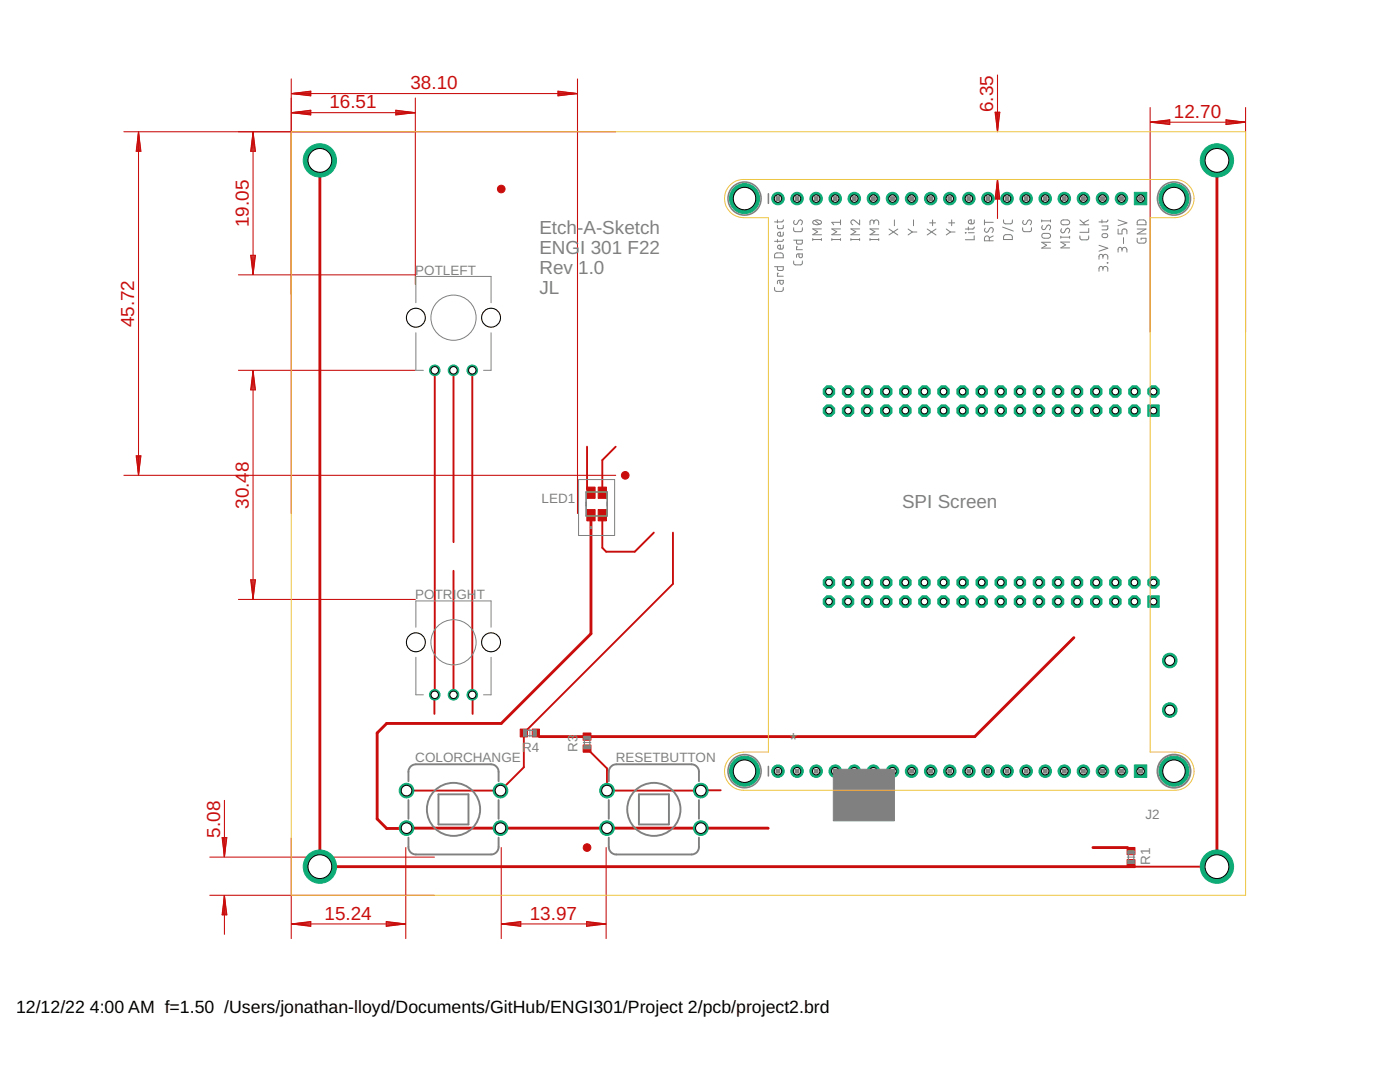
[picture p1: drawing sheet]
<svg xmlns="http://www.w3.org/2000/svg" width="279mm" height="216mm" viewBox="0 0 279 216" stroke-linecap="round" stroke-linejoin="round" font-family="sans-serif">
<defs><g id="words">
<g font-size="3.8" fill="#c90d0c">
<text x="81.9" y="17.8">38.10</text>
<text x="65.7" y="21.6">16.51</text>
<text x="198.2" y="22.4" transform="rotate(-90 198.2 22.4)">6.35</text>
<text x="234.3" y="23.5">12.70</text>
<text x="49.6" y="45.3" transform="rotate(-90 49.6 45.3)">19.05</text>
<text x="26.8" y="65.3" transform="rotate(-90 26.8 65.3)">45.72</text>
<text x="49.6" y="94.2" transform="rotate(-90 49.6 94.2)">8</text>
<text x="49.6" y="101.5" transform="rotate(-90 49.6 101.5)">30.4</text>
<text x="43.9" y="167.1" transform="rotate(-90 43.9 167.1)">5.08</text>
<text x="64.8" y="183.5">15.24</text>
<text x="105.7" y="183.5">13.97</text>
</g>
<g font-size="3.8" fill="#808080">
<text x="107.6" y="46.7">Etch-A-Sketch</text>
<text x="107.6" y="50.7">ENG</text>
<text x="115.8" y="50.7">I 301 F22</text>
<text x="107.6" y="54.7">Rev</text>
<text x="107.6" y="58.7">JL</text>
<text x="115.4" y="54.7">1.0</text>
<text x="180" y="101.3">SPI Screen</text>
<text x="157.6" y="148.9">*</text>
</g>
<g font-size="3.5">
<text x="3.2" y="202.2">12/12/22</text>
<text x="17.9" y="202.2">4:00 AM f=1.50 /Users/jonathan-lloyd/Documents/GitHub/ENGI301/Project 2/pcb/project2.brd</text>
</g>
<g font-size="2.7" fill="#808080">
<text x="82.9" y="54.9">POTLEFT</text>
<text x="108.1" y="100.3">LED1</text>
<text x="82.9" y="119.6">PO</text>
<text x="86.8" y="119.6">TRI</text>
<text x="91.1" y="119.6">GHT</text>
<text x="82.9" y="152">COLORCHANGE</text>
<text x="104.2" y="150.1">R4</text>
<text x="115.3" y="150.1" transform="rotate(-90 115.3 150.1)">R3</text>
<text x="122.9" y="152">RESETBUTTON</text>
<text x="228.6" y="163.4">J2</text>
<text x="229.5" y="172.6" transform="rotate(-90 229.5 172.6)">R1</text>
</g>
</g></defs>
<g fill="none" stroke="#c90d0c" stroke-width=".21">
<path d="M58.1 15.7v86.8M58.2 18.7l3.8-.5v.9zM58.2 18.7h57M58.2 18.7l3.8 .2M58.2 18.7l3.8 .3M62 18.5l-3.8 .2M62 18.3l-3.8 .4M82.9 19.6v37.1M111.4 18.2l3.8 .5-3.8 .4zM111.4 18.5l3.8 .2M111.4 18.3l3.8 .4M115.2 18.7l-3.8 .2"/>
<path d="M115.2 18.7l-3.8 .3M115.3 15.7v86.8M199.1 15v11.2M24.7 26.3h98.2M27.6 26.4l.5 3.8h-.9zM27.6 26.4v68.3M27.6 26.4l-.1 3.8M27.6 26.4l.2 3.8M27.6 26.4l-.3 3.8M27.6 26.4l.4 3.8M50.5 26.4v28.4M50.5 26.4l.5 3.8h-1z"/>
<path d="M50.5 26.4l-.2 3.8M50.5 26.4l.2 3.8M50.5 26.4l-.4 3.8M50.5 26.4l.4 3.8M58.2 22.5h24.6M58.2 22.5l3.8-.5v.9zM58.2 22.5l3.8 .2M58.2 22.5l3.8 .4M62 22.3l-3.8 .2M62 22.1l-3.8 .4M79 22l3.8 .5-3.8 .4zM79 22.3l3.8 .2"/>
<path d="M79 22.1l3.8 .4M82.8 22.5l-3.8 .2M82.8 22.5l-3.8 .4M198.6 22.4h.9l-.4 3.8zM198.7 22.4l.4 3.8M198.9 22.4l.2 3.8M199.1 35.8h.1M199.1 26.3h.1M199.1 35.9v7.7M199.1 35.9l.4 3.8h-.9zM199.1 35.9l-.2 3.8M199.1 35.9l.2 3.8"/>
<path d="M199.1 35.9l-.4 3.8M199.1 35.9l.4 3.8M199.3 22.4l-.2 3.8M199.5 22.4l-.4 3.8M229.5 21.5v44.8M229.6 24.4h18.9M229.6 24.4l3.8-.5v.9zM229.6 24.4l3.8 .2M229.6 24.4l3.8 .4M233.4 24.2l-3.8 .2M233.4 24l-3.8 .4M244.7 23.9l3.8 .5-3.8 .4z"/>
<path d="M244.7 24.2l3.8 .2M244.7 24l3.8 .4M248.5 24.4l-3.8 .2M248.5 24.4l-3.8 .4M248.6 21.5v44.8M47.6 54.8h35.3M50 50.9h1l-.5 3.9zM50.1 50.9l.4 3.9M50.3 50.9l.2 3.9M50.7 50.9l-.2 3.9M50.9 50.9l-.4 3.9M47.6 73.9h35.3"/>
<path d="M50.5 74v45.5M50.5 74l.5 3.8h-1zM50.5 74l-.2 3.8M50.5 74l.2 3.8M50.5 74l-.4 3.8M50.5 74l.4 3.8M24.7 94.8h98.2M27.2 91h.9l-.5 3.7zM27.3 91l.3 3.7M27.5 91l.1 3.7M27.8 91l-.2 3.7M28 91l-.4 3.7"/>
<path d="M47.6 119.6h35.3M50 115.7h1l-.5 3.8zM50.1 115.7l.4 3.8M50.3 115.7l.2 3.8M50.7 115.7l-.2 3.8M50.9 115.7l-.4 3.8M44.8 159.7v11.2M41.9 171h44.8M41.9 178.6h44.8M44.3 167.1h1l-.5 3.8zM44.4 167.1l.4 3.8M44.6 167.1l.2 3.8"/>
<path d="M44.8 178.8v7.6M44.8 178.8l.5 3.7h-1zM44.8 178.8l-.2 3.7M44.8 178.8l.2 3.7M44.8 178.8l-.4 3.7M44.8 178.8l.4 3.7M45 167.1l-.2 3.8M45.2 167.1l-.4 3.8M58.1 167.2v20.1M81 169.1v18.2M100 169.1v18.2M121 169.1v18.2"/>
<path d="M58.2 184.4l3.8-.5v.9zM58.2 184.4h22.7M58.2 184.4l3.8 .2M58.2 184.4l3.8 .3M62 184.2l-3.8 .2M62 184l-3.8 .4M77.1 183.9l3.8 .5-3.8 .4zM77.1 184.2l3.8 .2M77.1 184l3.8 .4M80.9 184.4l-3.8 .2M80.9 184.4l-3.8 .3M100.1 184.4h20.8"/>
<path d="M100.1 184.4l3.8-.5v.9zM100.1 184.4l3.8 .2M100.1 184.4l3.8 .3M103.9 184.2l-3.8 .2M103.9 184l-3.8 .4M117.1 183.9l3.8 .5-3.8 .4zM117.1 184.2l3.8 .2M117.1 184l3.8 .4M120.9 184.4l-3.8 .2M120.9 184.4l-3.8 .3"/>
</g>
<g fill="#c90d0c" stroke="#c90d0c" stroke-width=".2">
<path d="M116.4 148.7h1.5v1.4h-1.5z"/>
<path d="M116.4 146.3h1.5v1.4h-1.5z"/>
<path d="M106.2 145.5h1.5v1.5h-1.5z"/>
<path d="M103.8 145.5h1.5v1.5h-1.5z"/>
<path d="M117.1 101.7h1.7v2.2h-1.7z"/>
<path d="M117.1 97.2h1.7v2.2h-1.7z"/>
<path d="M119.4 97.2h1.6v2.2h-1.6z"/>
<path d="M119.4 101.7h1.6v2.2h-1.6z"/>
<path d="M224.9 169.1h1.6v1.4h-1.6z"/>
<path d="M224.9 171.5h1.6v1.5h-1.6z"/>
</g>
<g fill="#c90d0c" stroke="#c90d0c" stroke-width=".2">
<circle cx="117.2" cy="169.1" r=".76"/>
<circle cx="100" cy="37.7" r=".76"/>
<circle cx="124.8" cy="94.8" r=".76"/>
</g>
<path d="M63.8 32v140.9h162.6M242.9 32v140.9M117.9 102.8v23.6l-17.9 18h-22.8l-1.9 1.9v17.1l1.9 1.9h3.9M214.3 127.2l-19.8 19.8h-86.8M81.1 165.2h72.2M218.1 169.1h6.9" fill="none" stroke="#c90d0c" stroke-width=".57"/>
<g fill="none" stroke="#c90d0c" stroke-width=".38">
<path d="M86.8 73.9l-.1 68.6M90.5 73.9v34.3M94.3 73.9v68.6M117.2 89.1v8.4l.7 .8M122.9 89.1l-2.7 2.7v6.5M90.5 113.9v24.7M120.2 102.8v6.5l.8 .8h5.7l3.8-3.8M134.3 106.3v10.2l-29.8 29.8v6.8l-4.6 4.7h-18.8M106.9 146.3l.8 .7M117.2 149.4l3.9 3.9v4.5l22.7-.1M81.1 165.2v.1M153.3 165.2l.1 .1"/>
<path d="M225 169.1l.7 .7M225.7 172.2l.7 .7h16.5"/>
</g>
<path d="M229.1 118.9h2.3v2.3h-2.3z" fill="#0dab76" stroke="#0dab76" stroke-width=".2"/>
<circle cx="230.2" cy="120" r=".66" fill="#fff" stroke="#000" stroke-width=".2"/>
<circle cx="230.2" cy="116.2" r="1.23" fill="#0dab76" stroke="#0dab76" stroke-width=".2"/>
<circle cx="230.2" cy="116.2" r=".66" fill="#fff" stroke="#000" stroke-width=".2"/>
<circle cx="226.4" cy="120" r="1.23" fill="#0dab76" stroke="#0dab76" stroke-width=".2"/>
<circle cx="226.4" cy="120" r=".66" fill="#fff" stroke="#000" stroke-width=".2"/>
<circle cx="226.4" cy="116.2" r="1.23" fill="#0dab76" stroke="#0dab76" stroke-width=".2"/>
<circle cx="226.4" cy="116.2" r=".66" fill="#fff" stroke="#000" stroke-width=".2"/>
<circle cx="222.6" cy="120" r="1.23" fill="#0dab76" stroke="#0dab76" stroke-width=".2"/>
<circle cx="222.6" cy="120" r=".66" fill="#fff" stroke="#000" stroke-width=".2"/>
<circle cx="222.6" cy="116.2" r="1.23" fill="#0dab76" stroke="#0dab76" stroke-width=".2"/>
<circle cx="222.6" cy="116.2" r=".66" fill="#fff" stroke="#000" stroke-width=".2"/>
<circle cx="218.8" cy="120" r="1.23" fill="#0dab76" stroke="#0dab76" stroke-width=".2"/>
<circle cx="218.8" cy="120" r=".66" fill="#fff" stroke="#000" stroke-width=".2"/>
<circle cx="218.8" cy="116.2" r="1.23" fill="#0dab76" stroke="#0dab76" stroke-width=".2"/>
<circle cx="218.8" cy="116.2" r=".66" fill="#fff" stroke="#000" stroke-width=".2"/>
<circle cx="215" cy="120" r="1.23" fill="#0dab76" stroke="#0dab76" stroke-width=".2"/>
<circle cx="215" cy="120" r=".66" fill="#fff" stroke="#000" stroke-width=".2"/>
<circle cx="215" cy="116.2" r="1.23" fill="#0dab76" stroke="#0dab76" stroke-width=".2"/>
<circle cx="215" cy="116.2" r=".66" fill="#fff" stroke="#000" stroke-width=".2"/>
<circle cx="211.2" cy="120" r="1.23" fill="#0dab76" stroke="#0dab76" stroke-width=".2"/>
<circle cx="211.2" cy="120" r=".66" fill="#fff" stroke="#000" stroke-width=".2"/>
<circle cx="211.2" cy="116.2" r="1.23" fill="#0dab76" stroke="#0dab76" stroke-width=".2"/>
<circle cx="211.2" cy="116.2" r=".66" fill="#fff" stroke="#000" stroke-width=".2"/>
<circle cx="207.3" cy="120" r="1.23" fill="#0dab76" stroke="#0dab76" stroke-width=".2"/>
<circle cx="207.3" cy="120" r=".66" fill="#fff" stroke="#000" stroke-width=".2"/>
<circle cx="207.3" cy="116.2" r="1.23" fill="#0dab76" stroke="#0dab76" stroke-width=".2"/>
<circle cx="207.3" cy="116.2" r=".66" fill="#fff" stroke="#000" stroke-width=".2"/>
<circle cx="203.5" cy="120" r="1.23" fill="#0dab76" stroke="#0dab76" stroke-width=".2"/>
<circle cx="203.5" cy="120" r=".66" fill="#fff" stroke="#000" stroke-width=".2"/>
<circle cx="203.5" cy="116.2" r="1.23" fill="#0dab76" stroke="#0dab76" stroke-width=".2"/>
<circle cx="203.5" cy="116.2" r=".66" fill="#fff" stroke="#000" stroke-width=".2"/>
<circle cx="199.7" cy="120" r="1.23" fill="#0dab76" stroke="#0dab76" stroke-width=".2"/>
<circle cx="199.7" cy="120" r=".66" fill="#fff" stroke="#000" stroke-width=".2"/>
<circle cx="199.7" cy="116.2" r="1.23" fill="#0dab76" stroke="#0dab76" stroke-width=".2"/>
<circle cx="199.7" cy="116.2" r=".66" fill="#fff" stroke="#000" stroke-width=".2"/>
<circle cx="195.9" cy="120" r="1.23" fill="#0dab76" stroke="#0dab76" stroke-width=".2"/>
<circle cx="195.9" cy="120" r=".66" fill="#fff" stroke="#000" stroke-width=".2"/>
<circle cx="195.9" cy="116.2" r="1.23" fill="#0dab76" stroke="#0dab76" stroke-width=".2"/>
<circle cx="195.9" cy="116.2" r=".66" fill="#fff" stroke="#000" stroke-width=".2"/>
<circle cx="192.1" cy="120" r="1.23" fill="#0dab76" stroke="#0dab76" stroke-width=".2"/>
<circle cx="192.1" cy="120" r=".66" fill="#fff" stroke="#000" stroke-width=".2"/>
<circle cx="192.1" cy="116.2" r="1.23" fill="#0dab76" stroke="#0dab76" stroke-width=".2"/>
<circle cx="192.1" cy="116.2" r=".66" fill="#fff" stroke="#000" stroke-width=".2"/>
<circle cx="188.3" cy="120" r="1.23" fill="#0dab76" stroke="#0dab76" stroke-width=".2"/>
<circle cx="188.3" cy="120" r=".66" fill="#fff" stroke="#000" stroke-width=".2"/>
<circle cx="188.3" cy="116.2" r="1.23" fill="#0dab76" stroke="#0dab76" stroke-width=".2"/>
<circle cx="188.3" cy="116.2" r=".66" fill="#fff" stroke="#000" stroke-width=".2"/>
<circle cx="184.5" cy="120" r="1.23" fill="#0dab76" stroke="#0dab76" stroke-width=".2"/>
<circle cx="184.5" cy="120" r=".66" fill="#fff" stroke="#000" stroke-width=".2"/>
<circle cx="184.5" cy="116.2" r="1.23" fill="#0dab76" stroke="#0dab76" stroke-width=".2"/>
<circle cx="184.5" cy="116.2" r=".66" fill="#fff" stroke="#000" stroke-width=".2"/>
<circle cx="180.7" cy="120" r="1.23" fill="#0dab76" stroke="#0dab76" stroke-width=".2"/>
<circle cx="180.7" cy="120" r=".66" fill="#fff" stroke="#000" stroke-width=".2"/>
<circle cx="180.7" cy="116.2" r="1.23" fill="#0dab76" stroke="#0dab76" stroke-width=".2"/>
<circle cx="180.7" cy="116.2" r=".66" fill="#fff" stroke="#000" stroke-width=".2"/>
<circle cx="176.9" cy="120" r="1.23" fill="#0dab76" stroke="#0dab76" stroke-width=".2"/>
<circle cx="176.9" cy="120" r=".66" fill="#fff" stroke="#000" stroke-width=".2"/>
<circle cx="176.9" cy="116.2" r="1.23" fill="#0dab76" stroke="#0dab76" stroke-width=".2"/>
<circle cx="176.9" cy="116.2" r=".66" fill="#fff" stroke="#000" stroke-width=".2"/>
<circle cx="173.1" cy="120" r="1.23" fill="#0dab76" stroke="#0dab76" stroke-width=".2"/>
<circle cx="173.1" cy="120" r=".66" fill="#fff" stroke="#000" stroke-width=".2"/>
<circle cx="173.1" cy="116.2" r="1.23" fill="#0dab76" stroke="#0dab76" stroke-width=".2"/>
<circle cx="173.1" cy="116.2" r=".66" fill="#fff" stroke="#000" stroke-width=".2"/>
<circle cx="169.2" cy="120" r="1.23" fill="#0dab76" stroke="#0dab76" stroke-width=".2"/>
<circle cx="169.2" cy="120" r=".66" fill="#fff" stroke="#000" stroke-width=".2"/>
<circle cx="169.2" cy="116.2" r="1.23" fill="#0dab76" stroke="#0dab76" stroke-width=".2"/>
<circle cx="169.2" cy="116.2" r=".66" fill="#fff" stroke="#000" stroke-width=".2"/>
<circle cx="165.4" cy="120" r="1.23" fill="#0dab76" stroke="#0dab76" stroke-width=".2"/>
<circle cx="165.4" cy="120" r=".66" fill="#fff" stroke="#000" stroke-width=".2"/>
<circle cx="165.4" cy="116.2" r="1.23" fill="#0dab76" stroke="#0dab76" stroke-width=".2"/>
<circle cx="165.4" cy="116.2" r=".66" fill="#fff" stroke="#000" stroke-width=".2"/>
<path d="M229.1 80.8h2.3v2.3h-2.3z" fill="#0dab76" stroke="#0dab76" stroke-width=".2"/>
<circle cx="230.2" cy="81.9" r=".66" fill="#fff" stroke="#000" stroke-width=".2"/>
<circle cx="230.2" cy="78.1" r="1.23" fill="#0dab76" stroke="#0dab76" stroke-width=".2"/>
<circle cx="230.2" cy="78.1" r=".66" fill="#fff" stroke="#000" stroke-width=".2"/>
<circle cx="226.4" cy="81.9" r="1.23" fill="#0dab76" stroke="#0dab76" stroke-width=".2"/>
<circle cx="226.4" cy="81.9" r=".66" fill="#fff" stroke="#000" stroke-width=".2"/>
<circle cx="226.4" cy="78.1" r="1.23" fill="#0dab76" stroke="#0dab76" stroke-width=".2"/>
<circle cx="226.4" cy="78.1" r=".66" fill="#fff" stroke="#000" stroke-width=".2"/>
<circle cx="222.6" cy="81.9" r="1.23" fill="#0dab76" stroke="#0dab76" stroke-width=".2"/>
<circle cx="222.6" cy="81.9" r=".66" fill="#fff" stroke="#000" stroke-width=".2"/>
<circle cx="222.6" cy="78.1" r="1.23" fill="#0dab76" stroke="#0dab76" stroke-width=".2"/>
<circle cx="222.6" cy="78.1" r=".66" fill="#fff" stroke="#000" stroke-width=".2"/>
<circle cx="218.8" cy="81.9" r="1.23" fill="#0dab76" stroke="#0dab76" stroke-width=".2"/>
<circle cx="218.8" cy="81.9" r=".66" fill="#fff" stroke="#000" stroke-width=".2"/>
<circle cx="218.8" cy="78.1" r="1.23" fill="#0dab76" stroke="#0dab76" stroke-width=".2"/>
<circle cx="218.8" cy="78.1" r=".66" fill="#fff" stroke="#000" stroke-width=".2"/>
<circle cx="215" cy="81.9" r="1.23" fill="#0dab76" stroke="#0dab76" stroke-width=".2"/>
<circle cx="215" cy="81.9" r=".66" fill="#fff" stroke="#000" stroke-width=".2"/>
<circle cx="215" cy="78.1" r="1.23" fill="#0dab76" stroke="#0dab76" stroke-width=".2"/>
<circle cx="215" cy="78.1" r=".66" fill="#fff" stroke="#000" stroke-width=".2"/>
<circle cx="211.2" cy="81.9" r="1.23" fill="#0dab76" stroke="#0dab76" stroke-width=".2"/>
<circle cx="211.2" cy="81.9" r=".66" fill="#fff" stroke="#000" stroke-width=".2"/>
<circle cx="211.2" cy="78.1" r="1.23" fill="#0dab76" stroke="#0dab76" stroke-width=".2"/>
<circle cx="211.2" cy="78.1" r=".66" fill="#fff" stroke="#000" stroke-width=".2"/>
<circle cx="207.3" cy="81.9" r="1.23" fill="#0dab76" stroke="#0dab76" stroke-width=".2"/>
<circle cx="207.3" cy="81.9" r=".66" fill="#fff" stroke="#000" stroke-width=".2"/>
<circle cx="207.3" cy="78.1" r="1.23" fill="#0dab76" stroke="#0dab76" stroke-width=".2"/>
<circle cx="207.3" cy="78.1" r=".66" fill="#fff" stroke="#000" stroke-width=".2"/>
<circle cx="203.5" cy="81.9" r="1.23" fill="#0dab76" stroke="#0dab76" stroke-width=".2"/>
<circle cx="203.5" cy="81.9" r=".66" fill="#fff" stroke="#000" stroke-width=".2"/>
<circle cx="203.5" cy="78.1" r="1.23" fill="#0dab76" stroke="#0dab76" stroke-width=".2"/>
<circle cx="203.5" cy="78.1" r=".66" fill="#fff" stroke="#000" stroke-width=".2"/>
<circle cx="199.7" cy="81.9" r="1.23" fill="#0dab76" stroke="#0dab76" stroke-width=".2"/>
<circle cx="199.7" cy="81.9" r=".66" fill="#fff" stroke="#000" stroke-width=".2"/>
<circle cx="199.7" cy="78.1" r="1.23" fill="#0dab76" stroke="#0dab76" stroke-width=".2"/>
<circle cx="199.7" cy="78.1" r=".66" fill="#fff" stroke="#000" stroke-width=".2"/>
<circle cx="195.9" cy="81.9" r="1.23" fill="#0dab76" stroke="#0dab76" stroke-width=".2"/>
<circle cx="195.9" cy="81.9" r=".66" fill="#fff" stroke="#000" stroke-width=".2"/>
<circle cx="195.9" cy="78.1" r="1.23" fill="#0dab76" stroke="#0dab76" stroke-width=".2"/>
<circle cx="195.9" cy="78.1" r=".66" fill="#fff" stroke="#000" stroke-width=".2"/>
<circle cx="192.1" cy="81.9" r="1.23" fill="#0dab76" stroke="#0dab76" stroke-width=".2"/>
<circle cx="192.1" cy="81.9" r=".66" fill="#fff" stroke="#000" stroke-width=".2"/>
<circle cx="192.1" cy="78.1" r="1.23" fill="#0dab76" stroke="#0dab76" stroke-width=".2"/>
<circle cx="192.1" cy="78.1" r=".66" fill="#fff" stroke="#000" stroke-width=".2"/>
<circle cx="188.3" cy="81.9" r="1.23" fill="#0dab76" stroke="#0dab76" stroke-width=".2"/>
<circle cx="188.3" cy="81.9" r=".66" fill="#fff" stroke="#000" stroke-width=".2"/>
<circle cx="188.3" cy="78.1" r="1.23" fill="#0dab76" stroke="#0dab76" stroke-width=".2"/>
<circle cx="188.3" cy="78.1" r=".66" fill="#fff" stroke="#000" stroke-width=".2"/>
<circle cx="184.5" cy="81.9" r="1.23" fill="#0dab76" stroke="#0dab76" stroke-width=".2"/>
<circle cx="184.5" cy="81.9" r=".66" fill="#fff" stroke="#000" stroke-width=".2"/>
<circle cx="184.5" cy="78.1" r="1.23" fill="#0dab76" stroke="#0dab76" stroke-width=".2"/>
<circle cx="184.5" cy="78.1" r=".66" fill="#fff" stroke="#000" stroke-width=".2"/>
<circle cx="180.7" cy="81.9" r="1.23" fill="#0dab76" stroke="#0dab76" stroke-width=".2"/>
<circle cx="180.7" cy="81.9" r=".66" fill="#fff" stroke="#000" stroke-width=".2"/>
<circle cx="180.7" cy="78.1" r="1.23" fill="#0dab76" stroke="#0dab76" stroke-width=".2"/>
<circle cx="180.7" cy="78.1" r=".66" fill="#fff" stroke="#000" stroke-width=".2"/>
<circle cx="176.9" cy="81.9" r="1.23" fill="#0dab76" stroke="#0dab76" stroke-width=".2"/>
<circle cx="176.9" cy="81.9" r=".66" fill="#fff" stroke="#000" stroke-width=".2"/>
<circle cx="176.9" cy="78.1" r="1.23" fill="#0dab76" stroke="#0dab76" stroke-width=".2"/>
<circle cx="176.9" cy="78.1" r=".66" fill="#fff" stroke="#000" stroke-width=".2"/>
<circle cx="173.1" cy="81.9" r="1.23" fill="#0dab76" stroke="#0dab76" stroke-width=".2"/>
<circle cx="173.1" cy="81.9" r=".66" fill="#fff" stroke="#000" stroke-width=".2"/>
<circle cx="173.1" cy="78.1" r="1.23" fill="#0dab76" stroke="#0dab76" stroke-width=".2"/>
<circle cx="173.1" cy="78.1" r=".66" fill="#fff" stroke="#000" stroke-width=".2"/>
<circle cx="169.2" cy="81.9" r="1.23" fill="#0dab76" stroke="#0dab76" stroke-width=".2"/>
<circle cx="169.2" cy="81.9" r=".66" fill="#fff" stroke="#000" stroke-width=".2"/>
<circle cx="169.2" cy="78.1" r="1.23" fill="#0dab76" stroke="#0dab76" stroke-width=".2"/>
<circle cx="169.2" cy="78.1" r=".66" fill="#fff" stroke="#000" stroke-width=".2"/>
<circle cx="165.4" cy="81.9" r="1.23" fill="#0dab76" stroke="#0dab76" stroke-width=".2"/>
<circle cx="165.4" cy="81.9" r=".66" fill="#fff" stroke="#000" stroke-width=".2"/>
<circle cx="165.4" cy="78.1" r="1.23" fill="#0dab76" stroke="#0dab76" stroke-width=".2"/>
<circle cx="165.4" cy="78.1" r=".66" fill="#fff" stroke="#000" stroke-width=".2"/>
<circle cx="86.8" cy="138.6" r="1.06" fill="#0dab76" stroke="#0dab76" stroke-width=".2"/>
<circle cx="86.8" cy="138.6" r=".74" fill="#fff" stroke="#000" stroke-width=".2"/>
<circle cx="90.5" cy="138.6" r="1.06" fill="#0dab76" stroke="#0dab76" stroke-width=".2"/>
<circle cx="90.5" cy="138.6" r=".74" fill="#fff" stroke="#000" stroke-width=".2"/>
<circle cx="94.3" cy="138.6" r="1.06" fill="#0dab76" stroke="#0dab76" stroke-width=".2"/>
<circle cx="94.3" cy="138.6" r=".74" fill="#fff" stroke="#000" stroke-width=".2"/>
<circle cx="139.9" cy="157.8" r="1.46" fill="#0dab76" stroke="#0dab76" stroke-width=".2"/>
<circle cx="139.9" cy="157.8" r="1.06" fill="#fff" stroke="#000" stroke-width=".2"/>
<circle cx="139.9" cy="165.2" r="1.46" fill="#0dab76" stroke="#0dab76" stroke-width=".2"/>
<circle cx="139.9" cy="165.2" r="1.06" fill="#fff" stroke="#000" stroke-width=".2"/>
<circle cx="121.1" cy="165.2" r="1.46" fill="#0dab76" stroke="#0dab76" stroke-width=".2"/>
<circle cx="121.1" cy="165.2" r="1.06" fill="#fff" stroke="#000" stroke-width=".2"/>
<circle cx="121.1" cy="157.8" r="1.46" fill="#0dab76" stroke="#0dab76" stroke-width=".2"/>
<circle cx="121.1" cy="157.8" r="1.06" fill="#fff" stroke="#000" stroke-width=".2"/>
<circle cx="86.8" cy="73.9" r="1.06" fill="#0dab76" stroke="#0dab76" stroke-width=".2"/>
<circle cx="86.8" cy="73.9" r=".74" fill="#fff" stroke="#000" stroke-width=".2"/>
<circle cx="90.5" cy="73.9" r="1.06" fill="#0dab76" stroke="#0dab76" stroke-width=".2"/>
<circle cx="90.5" cy="73.9" r=".74" fill="#fff" stroke="#000" stroke-width=".2"/>
<circle cx="94.3" cy="73.9" r="1.06" fill="#0dab76" stroke="#0dab76" stroke-width=".2"/>
<circle cx="94.3" cy="73.9" r=".74" fill="#fff" stroke="#000" stroke-width=".2"/>
<circle cx="99.9" cy="157.8" r="1.46" fill="#0dab76" stroke="#0dab76" stroke-width=".2"/>
<circle cx="99.9" cy="157.8" r="1.06" fill="#fff" stroke="#000" stroke-width=".2"/>
<circle cx="99.9" cy="165.2" r="1.46" fill="#0dab76" stroke="#0dab76" stroke-width=".2"/>
<circle cx="99.9" cy="165.2" r="1.06" fill="#fff" stroke="#000" stroke-width=".2"/>
<circle cx="81.1" cy="165.2" r="1.46" fill="#0dab76" stroke="#0dab76" stroke-width=".2"/>
<circle cx="81.1" cy="165.2" r="1.06" fill="#fff" stroke="#000" stroke-width=".2"/>
<circle cx="81.1" cy="157.8" r="1.46" fill="#0dab76" stroke="#0dab76" stroke-width=".2"/>
<circle cx="81.1" cy="157.8" r="1.06" fill="#fff" stroke="#000" stroke-width=".2"/>
<circle cx="233.4" cy="131.8" r="1.46" fill="#0dab76" stroke="#0dab76" stroke-width=".2"/>
<circle cx="233.4" cy="131.8" r=".97" fill="#fff" stroke="#000" stroke-width=".2"/>
<circle cx="233.4" cy="141.7" r="1.46" fill="#0dab76" stroke="#0dab76" stroke-width=".2"/>
<circle cx="233.4" cy="141.7" r=".97" fill="#fff" stroke="#000" stroke-width=".2"/>
<path d="M226.4 152.6h2.5v2.5h-2.5z" fill="#0dab76" stroke="#0dab76" stroke-width=".2"/>
<circle cx="227.6" cy="153.9" r=".74" fill="#fff" stroke="#000" stroke-width=".2"/>
<circle cx="223.8" cy="153.9" r="1.25" fill="#0dab76" stroke="#0dab76" stroke-width=".2"/>
<circle cx="223.8" cy="153.9" r=".74" fill="#fff" stroke="#000" stroke-width=".2"/>
<circle cx="220" cy="153.9" r="1.25" fill="#0dab76" stroke="#0dab76" stroke-width=".2"/>
<circle cx="220" cy="153.9" r=".74" fill="#fff" stroke="#000" stroke-width=".2"/>
<circle cx="216.2" cy="153.9" r="1.25" fill="#0dab76" stroke="#0dab76" stroke-width=".2"/>
<circle cx="216.2" cy="153.9" r=".74" fill="#fff" stroke="#000" stroke-width=".2"/>
<circle cx="212.4" cy="153.9" r="1.25" fill="#0dab76" stroke="#0dab76" stroke-width=".2"/>
<circle cx="212.4" cy="153.9" r=".74" fill="#fff" stroke="#000" stroke-width=".2"/>
<circle cx="208.6" cy="153.9" r="1.25" fill="#0dab76" stroke="#0dab76" stroke-width=".2"/>
<circle cx="208.6" cy="153.9" r=".74" fill="#fff" stroke="#000" stroke-width=".2"/>
<circle cx="204.8" cy="153.9" r="1.25" fill="#0dab76" stroke="#0dab76" stroke-width=".2"/>
<circle cx="204.8" cy="153.9" r=".74" fill="#fff" stroke="#000" stroke-width=".2"/>
<circle cx="201" cy="153.9" r="1.25" fill="#0dab76" stroke="#0dab76" stroke-width=".2"/>
<circle cx="201" cy="153.9" r=".74" fill="#fff" stroke="#000" stroke-width=".2"/>
<circle cx="197.2" cy="153.9" r="1.25" fill="#0dab76" stroke="#0dab76" stroke-width=".2"/>
<circle cx="197.2" cy="153.9" r=".74" fill="#fff" stroke="#000" stroke-width=".2"/>
<circle cx="193.4" cy="153.9" r="1.25" fill="#0dab76" stroke="#0dab76" stroke-width=".2"/>
<circle cx="193.4" cy="153.9" r=".74" fill="#fff" stroke="#000" stroke-width=".2"/>
<circle cx="189.5" cy="153.9" r="1.25" fill="#0dab76" stroke="#0dab76" stroke-width=".2"/>
<circle cx="189.5" cy="153.9" r=".74" fill="#fff" stroke="#000" stroke-width=".2"/>
<circle cx="185.7" cy="153.9" r="1.25" fill="#0dab76" stroke="#0dab76" stroke-width=".2"/>
<circle cx="185.7" cy="153.9" r=".74" fill="#fff" stroke="#000" stroke-width=".2"/>
<circle cx="181.9" cy="153.9" r="1.25" fill="#0dab76" stroke="#0dab76" stroke-width=".2"/>
<circle cx="181.9" cy="153.9" r=".74" fill="#fff" stroke="#000" stroke-width=".2"/>
<circle cx="178.1" cy="153.9" r="1.25" fill="#0dab76" stroke="#0dab76" stroke-width=".2"/>
<circle cx="178.1" cy="153.9" r=".74" fill="#fff" stroke="#000" stroke-width=".2"/>
<circle cx="174.3" cy="153.9" r="1.25" fill="#0dab76" stroke="#0dab76" stroke-width=".2"/>
<circle cx="174.3" cy="153.9" r=".74" fill="#fff" stroke="#000" stroke-width=".2"/>
<circle cx="170.5" cy="153.9" r="1.25" fill="#0dab76" stroke="#0dab76" stroke-width=".2"/>
<circle cx="170.5" cy="153.9" r=".74" fill="#fff" stroke="#000" stroke-width=".2"/>
<circle cx="166.7" cy="153.9" r="1.25" fill="#0dab76" stroke="#0dab76" stroke-width=".2"/>
<circle cx="166.7" cy="153.9" r=".74" fill="#fff" stroke="#000" stroke-width=".2"/>
<circle cx="162.9" cy="153.9" r="1.25" fill="#0dab76" stroke="#0dab76" stroke-width=".2"/>
<circle cx="162.9" cy="153.9" r=".74" fill="#fff" stroke="#000" stroke-width=".2"/>
<circle cx="159.1" cy="153.9" r="1.25" fill="#0dab76" stroke="#0dab76" stroke-width=".2"/>
<circle cx="159.1" cy="153.9" r=".74" fill="#fff" stroke="#000" stroke-width=".2"/>
<circle cx="155.3" cy="153.9" r="1.25" fill="#0dab76" stroke="#0dab76" stroke-width=".2"/>
<circle cx="155.3" cy="153.9" r=".74" fill="#fff" stroke="#000" stroke-width=".2"/>
<path d="M226.4 38.4h2.5v2.5h-2.5z" fill="#0dab76" stroke="#0dab76" stroke-width=".2"/>
<circle cx="227.6" cy="39.6" r=".74" fill="#fff" stroke="#000" stroke-width=".2"/>
<circle cx="223.8" cy="39.6" r="1.25" fill="#0dab76" stroke="#0dab76" stroke-width=".2"/>
<circle cx="223.8" cy="39.6" r=".74" fill="#fff" stroke="#000" stroke-width=".2"/>
<circle cx="220" cy="39.6" r="1.25" fill="#0dab76" stroke="#0dab76" stroke-width=".2"/>
<circle cx="220" cy="39.6" r=".74" fill="#fff" stroke="#000" stroke-width=".2"/>
<circle cx="216.2" cy="39.6" r="1.25" fill="#0dab76" stroke="#0dab76" stroke-width=".2"/>
<circle cx="216.2" cy="39.6" r=".74" fill="#fff" stroke="#000" stroke-width=".2"/>
<circle cx="212.4" cy="39.6" r="1.25" fill="#0dab76" stroke="#0dab76" stroke-width=".2"/>
<circle cx="212.4" cy="39.6" r=".74" fill="#fff" stroke="#000" stroke-width=".2"/>
<circle cx="208.6" cy="39.6" r="1.25" fill="#0dab76" stroke="#0dab76" stroke-width=".2"/>
<circle cx="208.6" cy="39.6" r=".74" fill="#fff" stroke="#000" stroke-width=".2"/>
<circle cx="204.8" cy="39.6" r="1.25" fill="#0dab76" stroke="#0dab76" stroke-width=".2"/>
<circle cx="204.8" cy="39.6" r=".74" fill="#fff" stroke="#000" stroke-width=".2"/>
<circle cx="201" cy="39.6" r="1.25" fill="#0dab76" stroke="#0dab76" stroke-width=".2"/>
<circle cx="201" cy="39.6" r=".74" fill="#fff" stroke="#000" stroke-width=".2"/>
<circle cx="197.2" cy="39.6" r="1.25" fill="#0dab76" stroke="#0dab76" stroke-width=".2"/>
<circle cx="197.2" cy="39.6" r=".74" fill="#fff" stroke="#000" stroke-width=".2"/>
<circle cx="193.4" cy="39.6" r="1.25" fill="#0dab76" stroke="#0dab76" stroke-width=".2"/>
<circle cx="193.4" cy="39.6" r=".74" fill="#fff" stroke="#000" stroke-width=".2"/>
<circle cx="189.5" cy="39.6" r="1.25" fill="#0dab76" stroke="#0dab76" stroke-width=".2"/>
<circle cx="189.5" cy="39.6" r=".74" fill="#fff" stroke="#000" stroke-width=".2"/>
<circle cx="185.7" cy="39.6" r="1.25" fill="#0dab76" stroke="#0dab76" stroke-width=".2"/>
<circle cx="185.7" cy="39.6" r=".74" fill="#fff" stroke="#000" stroke-width=".2"/>
<circle cx="181.9" cy="39.6" r="1.25" fill="#0dab76" stroke="#0dab76" stroke-width=".2"/>
<circle cx="181.9" cy="39.6" r=".74" fill="#fff" stroke="#000" stroke-width=".2"/>
<circle cx="178.1" cy="39.6" r="1.25" fill="#0dab76" stroke="#0dab76" stroke-width=".2"/>
<circle cx="178.1" cy="39.6" r=".74" fill="#fff" stroke="#000" stroke-width=".2"/>
<circle cx="174.3" cy="39.6" r="1.25" fill="#0dab76" stroke="#0dab76" stroke-width=".2"/>
<circle cx="174.3" cy="39.6" r=".74" fill="#fff" stroke="#000" stroke-width=".2"/>
<circle cx="170.5" cy="39.6" r="1.25" fill="#0dab76" stroke="#0dab76" stroke-width=".2"/>
<circle cx="170.5" cy="39.6" r=".74" fill="#fff" stroke="#000" stroke-width=".2"/>
<circle cx="166.7" cy="39.6" r="1.25" fill="#0dab76" stroke="#0dab76" stroke-width=".2"/>
<circle cx="166.7" cy="39.6" r=".74" fill="#fff" stroke="#000" stroke-width=".2"/>
<circle cx="162.9" cy="39.6" r="1.25" fill="#0dab76" stroke="#0dab76" stroke-width=".2"/>
<circle cx="162.9" cy="39.6" r=".74" fill="#fff" stroke="#000" stroke-width=".2"/>
<circle cx="159.1" cy="39.6" r="1.25" fill="#0dab76" stroke="#0dab76" stroke-width=".2"/>
<circle cx="159.1" cy="39.6" r=".74" fill="#fff" stroke="#000" stroke-width=".2"/>
<circle cx="155.3" cy="39.6" r="1.25" fill="#0dab76" stroke="#0dab76" stroke-width=".2"/>
<circle cx="155.3" cy="39.6" r=".74" fill="#fff" stroke="#000" stroke-width=".2"/>
<circle cx="234.3" cy="39.6" r="3" fill="#0dab76" stroke="#0dab76" stroke-width=".2"/>
<circle cx="234.3" cy="39.6" r="2.24" fill="#fff" stroke="#000" stroke-width=".2"/>
<circle cx="148.6" cy="39.6" r="3" fill="#0dab76" stroke="#0dab76" stroke-width=".2"/>
<circle cx="148.6" cy="39.6" r="2.24" fill="#fff" stroke="#000" stroke-width=".2"/>
<circle cx="234.3" cy="153.9" r="3" fill="#0dab76" stroke="#0dab76" stroke-width=".2"/>
<circle cx="234.3" cy="153.9" r="2.24" fill="#fff" stroke="#000" stroke-width=".2"/>
<circle cx="148.6" cy="153.9" r="3" fill="#0dab76" stroke="#0dab76" stroke-width=".2"/>
<circle cx="148.6" cy="153.9" r="2.24" fill="#fff" stroke="#000" stroke-width=".2"/>
<circle cx="63.8" cy="172.9" r="3.3" fill="#0dab76" stroke="#0dab76" stroke-width=".2"/>
<circle cx="63.8" cy="172.9" r="2.37" fill="#fff" stroke="#000" stroke-width=".2"/>
<circle cx="63.8" cy="32" r="3.3" fill="#0dab76" stroke="#0dab76" stroke-width=".2"/>
<circle cx="63.8" cy="32" r="2.37" fill="#fff" stroke="#000" stroke-width=".2"/>
<circle cx="242.9" cy="32" r="3.3" fill="#0dab76" stroke="#0dab76" stroke-width=".2"/>
<circle cx="242.9" cy="32" r="2.37" fill="#fff" stroke="#000" stroke-width=".2"/>
<circle cx="242.9" cy="172.9" r="3.3" fill="#0dab76" stroke="#0dab76" stroke-width=".2"/>
<circle cx="242.9" cy="172.9" r="2.37" fill="#fff" stroke="#000" stroke-width=".2"/>
<g fill="none" stroke="#808080" stroke-width=".2">
<path d="M154.6 57.4v.5l.4 .2h1.1l.2-.2v-.5M154.6 53.2h1.7v.6l-.3 .2h-.7l-.1-.2v-.6M154.7 50.7l.4-.2h.9l.3 .3v.6h-1.7zM155.2 45v.4l.2 .2h.8l.1-.6M155.2 43.9v.6M155.2 47.8v.5M155.4 54.5h-.2v.6h1.1M155.6 55.9l.2 .8h.3l.2-.2v-.6h-.9l-.2 .2v.5M156.3 48.9l-.1 .7-.6 .1a.41 .41 0 0 1-.4-.5 .41 .41 0 0 1 .5-.3v.8M156.3 47.8l-.2 .3-1.5 .1M156.3 46.3l-.1 .7-.6 .1a.41 .41 0 0 1-.4-.5 .41 .41 0 0 1 .5-.3v.8M156.3 43.9v.2l-.3 .2h-1.4"/>
<path d="M158.4 52.1v.5l.4 .3 1.1-.1 .2-.2v-.5M158.4 47.9h1.7v.6l-.2 .2h-.7l-.2-.2v-.6M158.4 45.4v.6l.4 .2h1.1l.2-.2v-.6M158.5 44a.44 .44 0 0 0-.1 .6 .44 .44 0 0 0 .6 .1l.4-.6a.44 .44 0 0 1 .7-.1 .44 .44 0 0 1-.1 .7l-.1 .2M159.2 49.3h-.2v.5h1.1M159.4 50.7l.2 .7h.3l.2-.1v-.6h-.8l-.3 .1v.6M162.2 47.8h1.7M162.2 47.6v.4M162.3 44.1a1.09 1.09 0 0 1 1.6 .3 1.02 1.02 0 0 1-1.7 0zM162.6 44l1 .8M163.9 47.6v.4M163.9 45.7h-1.7l1 .5-1 .6h1.7"/>
<path d="M166 47.8h1.7M166 47.6v.4M167.7 45.7h-1.7l1 .5-1 .6h1.7M167.7 43.9v1M167.7 47.6v.4M167.7 44.4h-1.7l.4 .5M169.8 47.8h1.8M169.8 47.6v.4M171.6 43.9v1l-1-.9a.48 .48 0 0 0-.8 .2 .48 .48 0 0 0 .4 .7M171.6 45.7h-1.8l1 .5-1 .6h1.8M171.6 47.6v.4M173.6 47.8h1.8"/>
<path d="M173.6 47.6v.4M174.4 44.4a.49 .49 0 0 1 .5-.5 .49 .49 0 0 1 .5 .5v.5M174.4 44.7v-.4a.38 .38 0 0 0-.4-.4 .38 .38 0 0 0-.4 .4v.6M175.4 45.7h-1.8l1 .5-1 .6h1.8M175.4 47.6v.4M177.4 45.7l1.8 1.2M178.5 43.9v1.1M179.2 45.7l-1.8 1.2M181.2 45.7l.9 .6M182.1 46.3l-.9 .6M182.1 46.3h.9M182.3 43.9v1.1"/>
<path d="M185 45.7l1.8 1.2M185.5 44.5h1.2M186.1 43.9v1.1M186.8 45.7l-1.8 1.2M188.8 45.7l.9 .6M189.3 44.5h1.2M189.7 46.3h.9M189.7 46.3l-.9 .6M189.9 43.9v1.1M192.7 46.4l.1 .1zM193.3 46.4h1.1M193.3 45.3v.6"/>
<path d="M194.4 45.3l-.2 .4h-1.5M194.4 43.9l-.1 .7-.7 .1a.41 .41 0 0 1-.3-.6 .41 .41 0 0 1 .5-.2v.8M194.4 47.1v.7h-1.7M196.5 44.4h1.7M196.5 43.9v1M196.6 45.5a.44 .44 0 0 0-.1 .6 .44 .44 0 0 0 .6 .1l.6-.8a.5 .5 0 0 1 .6 .4 .5 .5 0 0 1-.3 .6M197.4 48v-.4a.49 .49 0 0 0-.4-.5 .49 .49 0 0 0-.5 .5v.4h1.7M198.2 47.1l-.8 .4M200.1 45.3l2.1 .8M200.3 43.9v.5l.4 .3 1.1-.1 .2-.2v-.5M200.4 47l.2-.2h1.1l.3 .4v.6h-1.7zM204.1 45.4v.6l.4 .2h1.1l.2-.2v-.6"/>
<path d="M204.2 44a.44 .44 0 0 0 0 .6 .44 .44 0 0 0 .6 0l.3-.5a.44 .44 0 0 1 .7-.1 .44 .44 0 0 1-.1 .7l-.1 .2M207.9 44.1h1.8M207.9 43.9v.4M208 45a.45 .45 0 0 0-.1 .6 .45 .45 0 0 0 .7 .1l.3-.6a.43 .43 0 0 1 .7-.1 .43 .43 0 0 1-.1 .7l-.1 .2M208.1 46.7l1.1-.1a.49 .49 0 0 1 .5 .5 .49 .49 0 0 1-.5 .4l-1.1-.1-.2-.3zM209.7 48.3h-1.8l1 .6-1 .6h1.8M209.7 43.9v.4M211.7 47.3h1.8M211.7 47.1v.4M211.9 45.6a.45 .45 0 0 0-.2 .7 .45 .45 0 0 0 .7 .1l.3-.7a.44 .44 0 0 1 .7 0 .44 .44 0 0 1 0 .6l-.2 .2M211.9 44l1.1-.1a.49 .49 0 0 1 .5 .5 .49 .49 0 0 1-.5 .5l-1.1-.2-.2-.3zM213.5 48.3h-1.8l1 .6-1 .6h1.8"/>
<path d="M213.5 47.1v.4M215.5 47.1l.1 .5 .3 .3 1.1-.1 .3-.2v-.5M215.5 44.9h1.8M215.5 43.9l1.1 1M217.3 45.6v.8h-1.8M217.3 43.9l-1.1 .6M219.3 48.9l1.8 .6-1.8 .6M219.9 45.1h1.2l-.1 .7-1.1 .1M219.9 43.9v.6M220 46.7l.7-.1a.39 .39 0 0 1 .4 .4 .39 .39 0 0 1-.4 .4l-.7-.1-.1-.3zM220.1 53.6a.49 .49 0 0 1 .5-.4 .49 .49 0 0 1 .5 .4v.5M220.1 53.9v-.3a.39 .39 0 0 0-.4-.5 .39 .39 0 0 0-.4 .5v.5"/>
<path d="M220.1 51.2a.49 .49 0 0 1 .5-.4 .49 .49 0 0 1 .5 .4v.5M220.1 51.5v-.4a.39 .39 0 0 0-.4-.3 .39 .39 0 0 0-.4 .3v.6M221 52.4l.1 .1zM221.1 43.9v.2l-.3 .2h-1.5M223.1 45.7v1h.8v-.6a.5 .5 0 0 1 .5-.4 .5 .5 0 0 1 .5 .4v.6M223.1 43.9l1.8 .6-1.8 .5M223.9 49.8a.49 .49 0 0 1 .5-.4 .49 .49 0 0 1 .5 .4v.5M223.9 50.1v-.4a.39 .39 0 0 0-.4-.4 .39 .39 0 0 0-.4 .4v.6M224.2 47.4v1.2M226.9 47.5l.1 .8 .2 .2h1.1l.4-.2v-.8h-1v.3M226.9 45.7h1.8l-1.8 1h1.8M227 44.1l.4-.2h1l.3 .3v.7h-1.8z"/>
<path d="M83 60.4v-5.2h15v5.2M83 66.4v7.5h1.5M98 66.4v7.5h-1.5M115.5 95.7h7.2v11.1h-7.2zM117 100.2v.8M121.2 100.2h.1M121.2 100.2v.8M83 125.2v-5.3h15v5.3M83 131.1v7.5h1.5M98 131.1v7.5h-1.5M105.7 145.5v1.5M116.4 148.2h1.5"/>
<path d="M225 171h1.5"/>
<circle cx="90.5" cy="63.4" r="4.5"/>
<circle cx="90.5" cy="128.2" r="4.5"/>
</g>
<g fill="none" stroke="#808080" stroke-width=".38">
<path d="M81.5 155.9v-2.2l.6-.9 .6-.3h15.3a1.53 1.53 0 0 1 1.5 1.5v1.9M81.5 159.6v3.8M87.5 158.5h6v6h-6zM99.5 159.6v3.8M121.5 155.9v-1.9a1.53 1.53 0 0 1 1.5-1.5h15.3l.6 .3 .6 .9v2.2M121.5 159.6v3.8M127.5 158.5h6v6h-6zM139.5 159.6v3.8M81.5 167.1v2.2a1.48 1.48 0 0 0 1.5 1.2h15l.9-.3a1.5 1.5 0 0 0 .6-1.2v-1.9M121.5 167.1v1.9a1.5 1.5 0 0 0 1.5 1.5h15.3a1.48 1.48 0 0 0 1.2-1.5v-1.9"/>
<circle cx="234.3" cy="153.9" r="3.3"/>
<circle cx="90.5" cy="161.5" r="5.3"/>
<circle cx="130.5" cy="161.5" r="5.3"/>
</g>
<g fill="none" stroke="#808080" stroke-width=".32">
<path d="M153.4 38.7v1.9M117 98.2h4.2v4.8h-4.2zM117.9 105.2v.2M117.9 105.2h.1M117.9 105.4h.1M153.4 152.9v1.9"/>
<circle cx="148.6" cy="39.6" r="3.3"/>
<circle cx="234.3" cy="39.6" r="3.3"/>
<circle cx="148.6" cy="153.9" r="3.3"/>
</g>
<path d="M105.1 145.7h1.3M105.1 146.8h1.3M116.6 147.5v1.3M117.7 147.5v1.3M225.2 170.4v1.3M226.3 170.4v1.3" fill="none" stroke="#808080" stroke-width=".23"/>
<g fill="#808080" stroke="#808080" stroke-width=".2">
<path d="M116.5 146.9h1.3v.6h-1.3z"/>
<path d="M116.5 148.8h1.3v.6h-1.3z"/>
<path d="M104.5 145.6h.6v1.3h-.6z"/>
<path d="M106.4 145.6h.6v1.3h-.6z"/>
<path d="M173.9 153.5h.8v.8h-.8z"/>
<path d="M166.3 153.5h12.2v10.3h-12.2z"/>
<path d="M181.5 153.5h.8v.8h-.8z"/>
<path d="M185.4 153.5h.7v.8h-.7z"/>
<path d="M189.2 153.5h.7v.8h-.7z"/>
<path d="M193 153.5h.7v.8h-.7z"/>
<path d="M196.8 153.5h.7v.8h-.7z"/>
<path d="M200.6 153.5h.8v.8h-.8z"/>
<path d="M204.4 153.5h.8v.8h-.8z"/>
<path d="M208.2 153.5h.8v.8h-.8z"/>
<path d="M212 153.5h.8v.8h-.8z"/>
<path d="M215.8 153.5h.8v.8h-.8z"/>
<path d="M219.6 153.5h.8v.8h-.8z"/>
<path d="M223.4 153.5h.8v.8h-.8z"/>
<path d="M227.2 153.5h.8v.8h-.8z"/>
<path d="M170.1 153.5h.8v.8h-.8z"/>
<path d="M166.3 153.5h.8v.8h-.8z"/>
<path d="M162.5 153.5h.8v.8h-.8z"/>
<path d="M158.7 153.5h.7v.8h-.7z"/>
<path d="M154.9 153.5h.7v.8h-.7z"/>
<path d="M173.9 39.2h.8v.8h-.8z"/>
<path d="M177.7 39.2h.8v.8h-.8z"/>
<path d="M181.5 39.2h.8v.8h-.8z"/>
<path d="M185.4 39.2h.7v.8h-.7z"/>
<path d="M189.2 39.2h.7v.8h-.7z"/>
<path d="M193 39.2h.7v.8h-.7z"/>
<path d="M196.8 39.2h.7v.8h-.7z"/>
<path d="M200.6 39.2h.8v.8h-.8z"/>
<path d="M204.4 39.2h.8v.8h-.8z"/>
<path d="M208.2 39.2h.8v.8h-.8z"/>
<path d="M212 39.2h.8v.8h-.8z"/>
<path d="M215.8 39.2h.8v.8h-.8z"/>
<path d="M219.6 39.2h.8v.8h-.8z"/>
<path d="M223.4 39.2h.8v.8h-.8z"/>
<path d="M227.2 39.2h.8v.8h-.8z"/>
<path d="M170.1 39.2h.8v.8h-.8z"/>
<path d="M166.3 39.2h.8v.8h-.8z"/>
<path d="M162.5 39.2h.8v.8h-.8z"/>
<path d="M158.7 39.2h.7v.8h-.7z"/>
<path d="M154.9 39.2h.7v.8h-.7z"/>
<path d="M225.1 171.7h1.3v.6h-1.3z"/>
<path d="M225.1 169.8h1.3v.6h-1.3z"/>
</g>
<g fill="none" stroke="#eec643" stroke-width=".2">
<path d="M58.1 26.3h190.5v152.3h-190.5z"/>
<circle cx="83" cy="128.2" r="1.88"/>
</g>
<circle cx="83" cy="128.2" r="1.88" fill="#fff" stroke="#000" stroke-width=".2"/>
<circle cx="98" cy="128.2" r="1.88" fill="none" stroke="#eec643" stroke-width=".2"/>
<circle cx="98" cy="128.2" r="1.88" fill="#fff" stroke="#000" stroke-width=".2"/>
<circle cx="83" cy="63.4" r="1.88" fill="none" stroke="#eec643" stroke-width=".2"/>
<circle cx="83" cy="63.4" r="1.88" fill="#fff" stroke="#000" stroke-width=".2"/>
<circle cx="98" cy="63.4" r="1.88" fill="none" stroke="#eec643" stroke-width=".2"/>
<circle cx="98" cy="63.4" r="1.88" fill="#fff" stroke="#000" stroke-width=".2"/>
<path d="M145.5 37.1a3.7 3.7 0 0 1 2.9-1.3h86.1a3.8 3.8 0 0 1 3.8 3.8 3.8 3.8 0 0 1-3.8 3.8h-5v106.7h5a3.8 3.8 0 0 1 3.8 3.8 3.8 3.8 0 0 1-3.8 3.8h-86.1a3.8 3.8 0 0 1-3.8-3.8 3.8 3.8 0 0 1 3.8-3.8h5v-106.7h-5a3.8 3.8 0 0 1-3.5-2.2 3.8 3.8 0 0 1 .6-4.1z" fill="none" stroke="#eec643" stroke-width=".2"/>
<use href="#words"/>
</svg>
